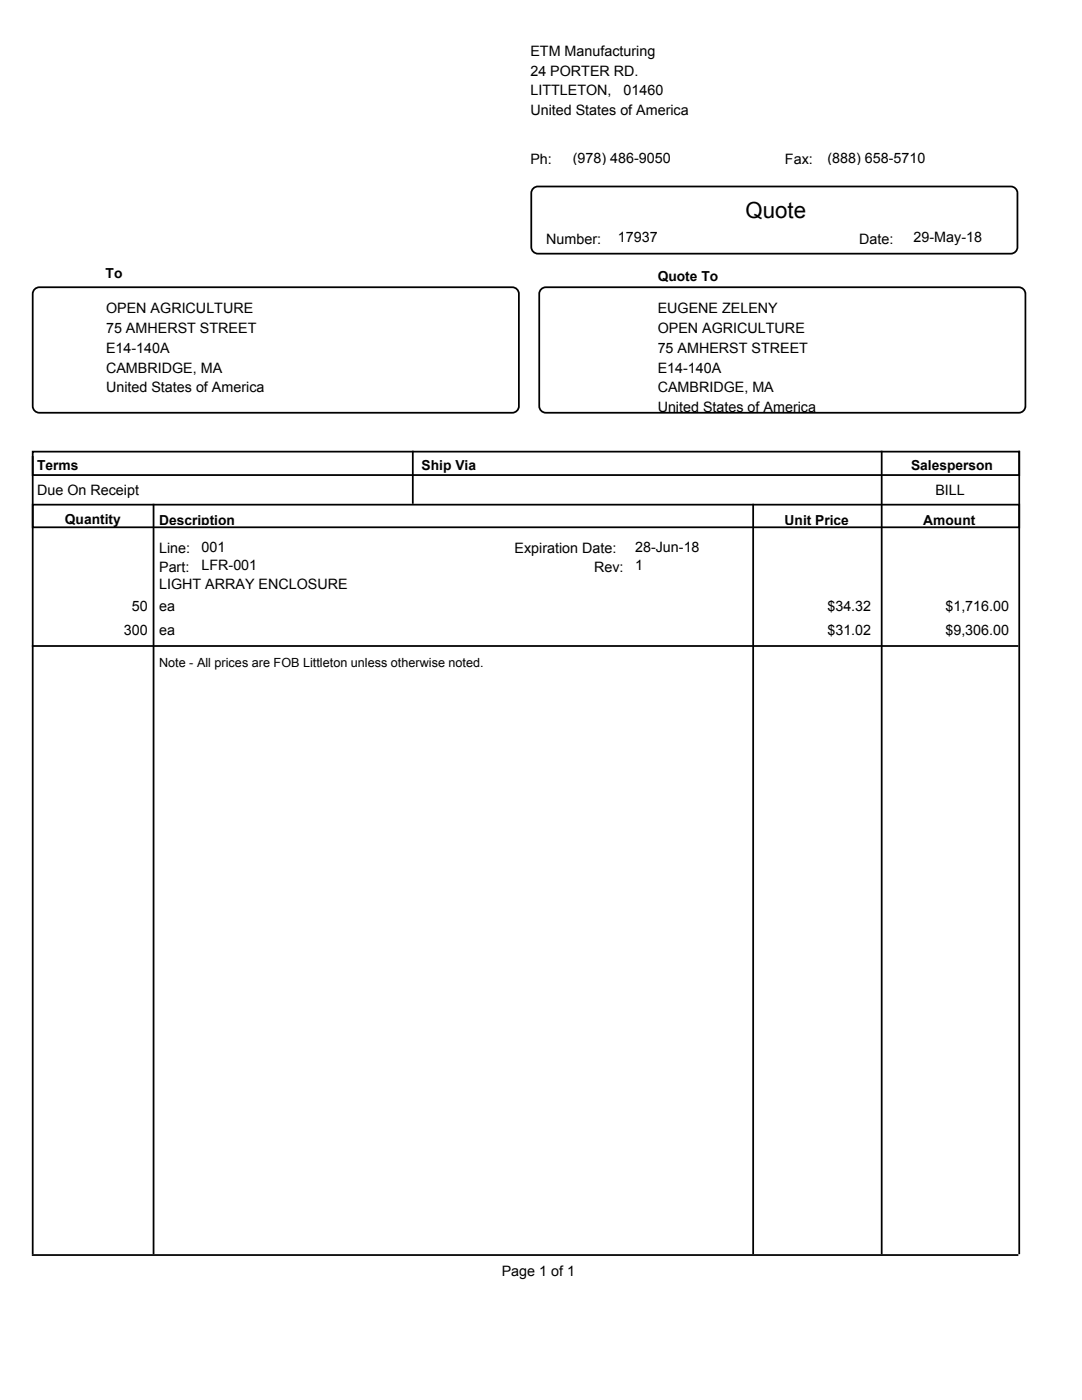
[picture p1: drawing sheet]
<svg xmlns="http://www.w3.org/2000/svg" width="216mm" height="279mm" viewBox="0 0 216 279" stroke-linecap="round" stroke-linejoin="round" font-family="sans-serif">
<defs><g id="words">
<text font-size="4.4" x="148.7" y="43.4">Quote</text>
<g font-size="2.9">
<text x="105.8" y="11.1">ETM Manufacturing</text>
<text x="105.8" y="15.1">24 PORTER RD.</text>
<text x="105.8" y="19.1">LITTLETON,</text>
<text x="105.8" y="23">United States of America</text>
<text x="124.4" y="19.1">01460</text>
<text x="105.8" y="32.8">Ph:</text>
<text x="114.3" y="32.5">(978) 486-9050</text>
<text x="156.6" y="32.8">Fax:</text>
<text x="165.1" y="32.5">(888) 658-5710</text>
<text x="109" y="48.7">Number:</text>
<text x="123.3" y="48.4">17937</text>
<text x="171.4" y="48.7">Date:</text>
<text x="182.3" y="48.4">29-May-18</text>
<text x="21.2" y="62.4">OPEN AGRICULTURE</text>
<text x="131.2" y="62.4">EUGENE ZELENY</text>
<text x="21.2" y="66.4">75 AMHERST STREET</text>
<text x="21.2" y="70.4">E14-140A</text>
<text x="131.2" y="66.4">OPEN AGRICULTURE</text>
<text x="131.2" y="70.4">75 AMHERST STREET</text>
<text x="21.2" y="74.3">CAMBRIDGE, MA</text>
<text x="131.2" y="74.3">E14-140A</text>
<text x="21.2" y="78.3">United States of America</text>
<text x="131.2" y="78.3">CAMBRIDGE, MA</text>
<text x="131.2" y="82.3">United States of America</text>
<text x="7.4" y="98.8">Due On Receipt</text>
<text x="186.6" y="98.8">BILL</text>
<text x="31.7" y="110.4">Line:</text>
<text x="40.2" y="113.8">LFR-001</text>
<text x="40.2" y="110.1">001</text>
<text x="102.7" y="110.4">Expiration Date:</text>
<text x="126.7" y="110.1">28-Jun-18</text>
<text x="126.7" y="113.8">1</text>
<text x="31.7" y="114.1">Part:</text>
<text x="31.7" y="117.5">LIGHT ARRAY ENCLOSURE</text>
<text x="118.5" y="114.1">Rev:</text>
<text x="26.3" y="122">50</text>
<text x="31.7" y="122">ea</text>
<text x="165.1" y="122">$34.32</text>
<text x="188.6" y="122">$1,716.00</text>
<text x="24.7" y="126.8">300</text>
<text x="31.7" y="126.8">ea</text>
<text x="165.1" y="126.8">$31.02</text>
<text x="188.6" y="126.8">$9,306.00</text>
<text x="100.1" y="254.7">Page 1 of 1</text>
</g>
<g font-size="2.8">
<text x="21.1" y="55.4">To</text>
<text x="131.2" y="56.1">Quote To</text>
<text x="7.4" y="93.8">Terms</text>
<text x="84.1" y="93.8">Ship Via</text>
<text x="181.8" y="93.8">Salesperson</text>
<text x="12.9" y="104.6">Quantity</text>
<text x="31.7" y="104.8">Description</text>
<text x="156.6" y="104.8">Unit Price</text>
<text x="184.2" y="104.8">Amount</text>
</g>
<text font-size="2.5" x="31.7" y="133.1">Note - All prices are FOB Littleton unless otherwise noted.</text>
</g></defs>
<g fill="#fff" stroke="#000" stroke-width=".35">
<path d="M106.3 37.8l.6-.5 .4-.1h94.4a1.33 1.33 0 0 1 1.3 1.3v10.8a1.33 1.33 0 0 1-1.3 1.3h-94.4a1.33 1.33 0 0 1-1.3-1.3v-10.8z"/>
<path d="M6.5 90.1h196.9v4.7h-196.9z"/>
<path d="M6.5 100.7h196.9v4.5h-196.9z"/>
<path d="M6.8 57.9l.6-.5 .4-.1h94.4a1.33 1.33 0 0 1 1.3 1.3v22.5a1.33 1.33 0 0 1-1.3 1.3h-94.4a1.33 1.33 0 0 1-1.3-1.3v-22.5z"/>
<path d="M107.9 57.9l.6-.5 .4-.1h94.4a1.33 1.33 0 0 1 1.3 1.3v22.5a1.33 1.33 0 0 1-1.3 1.3h-94.4a1.33 1.33 0 0 1-1.3-1.3v-22.5z"/>
</g>
<path d="M6.5 91v159.3M82.4 90v10.5M175.9 90v160.3M203.4 90v160.3M30.6 100.5v149.8M150.3 100.5v149.8M6.3 128.9h196.9M6.3 250.5h196.9" fill="none" stroke="#000" stroke-width=".35"/>
<use href="#words"/>
</svg>
